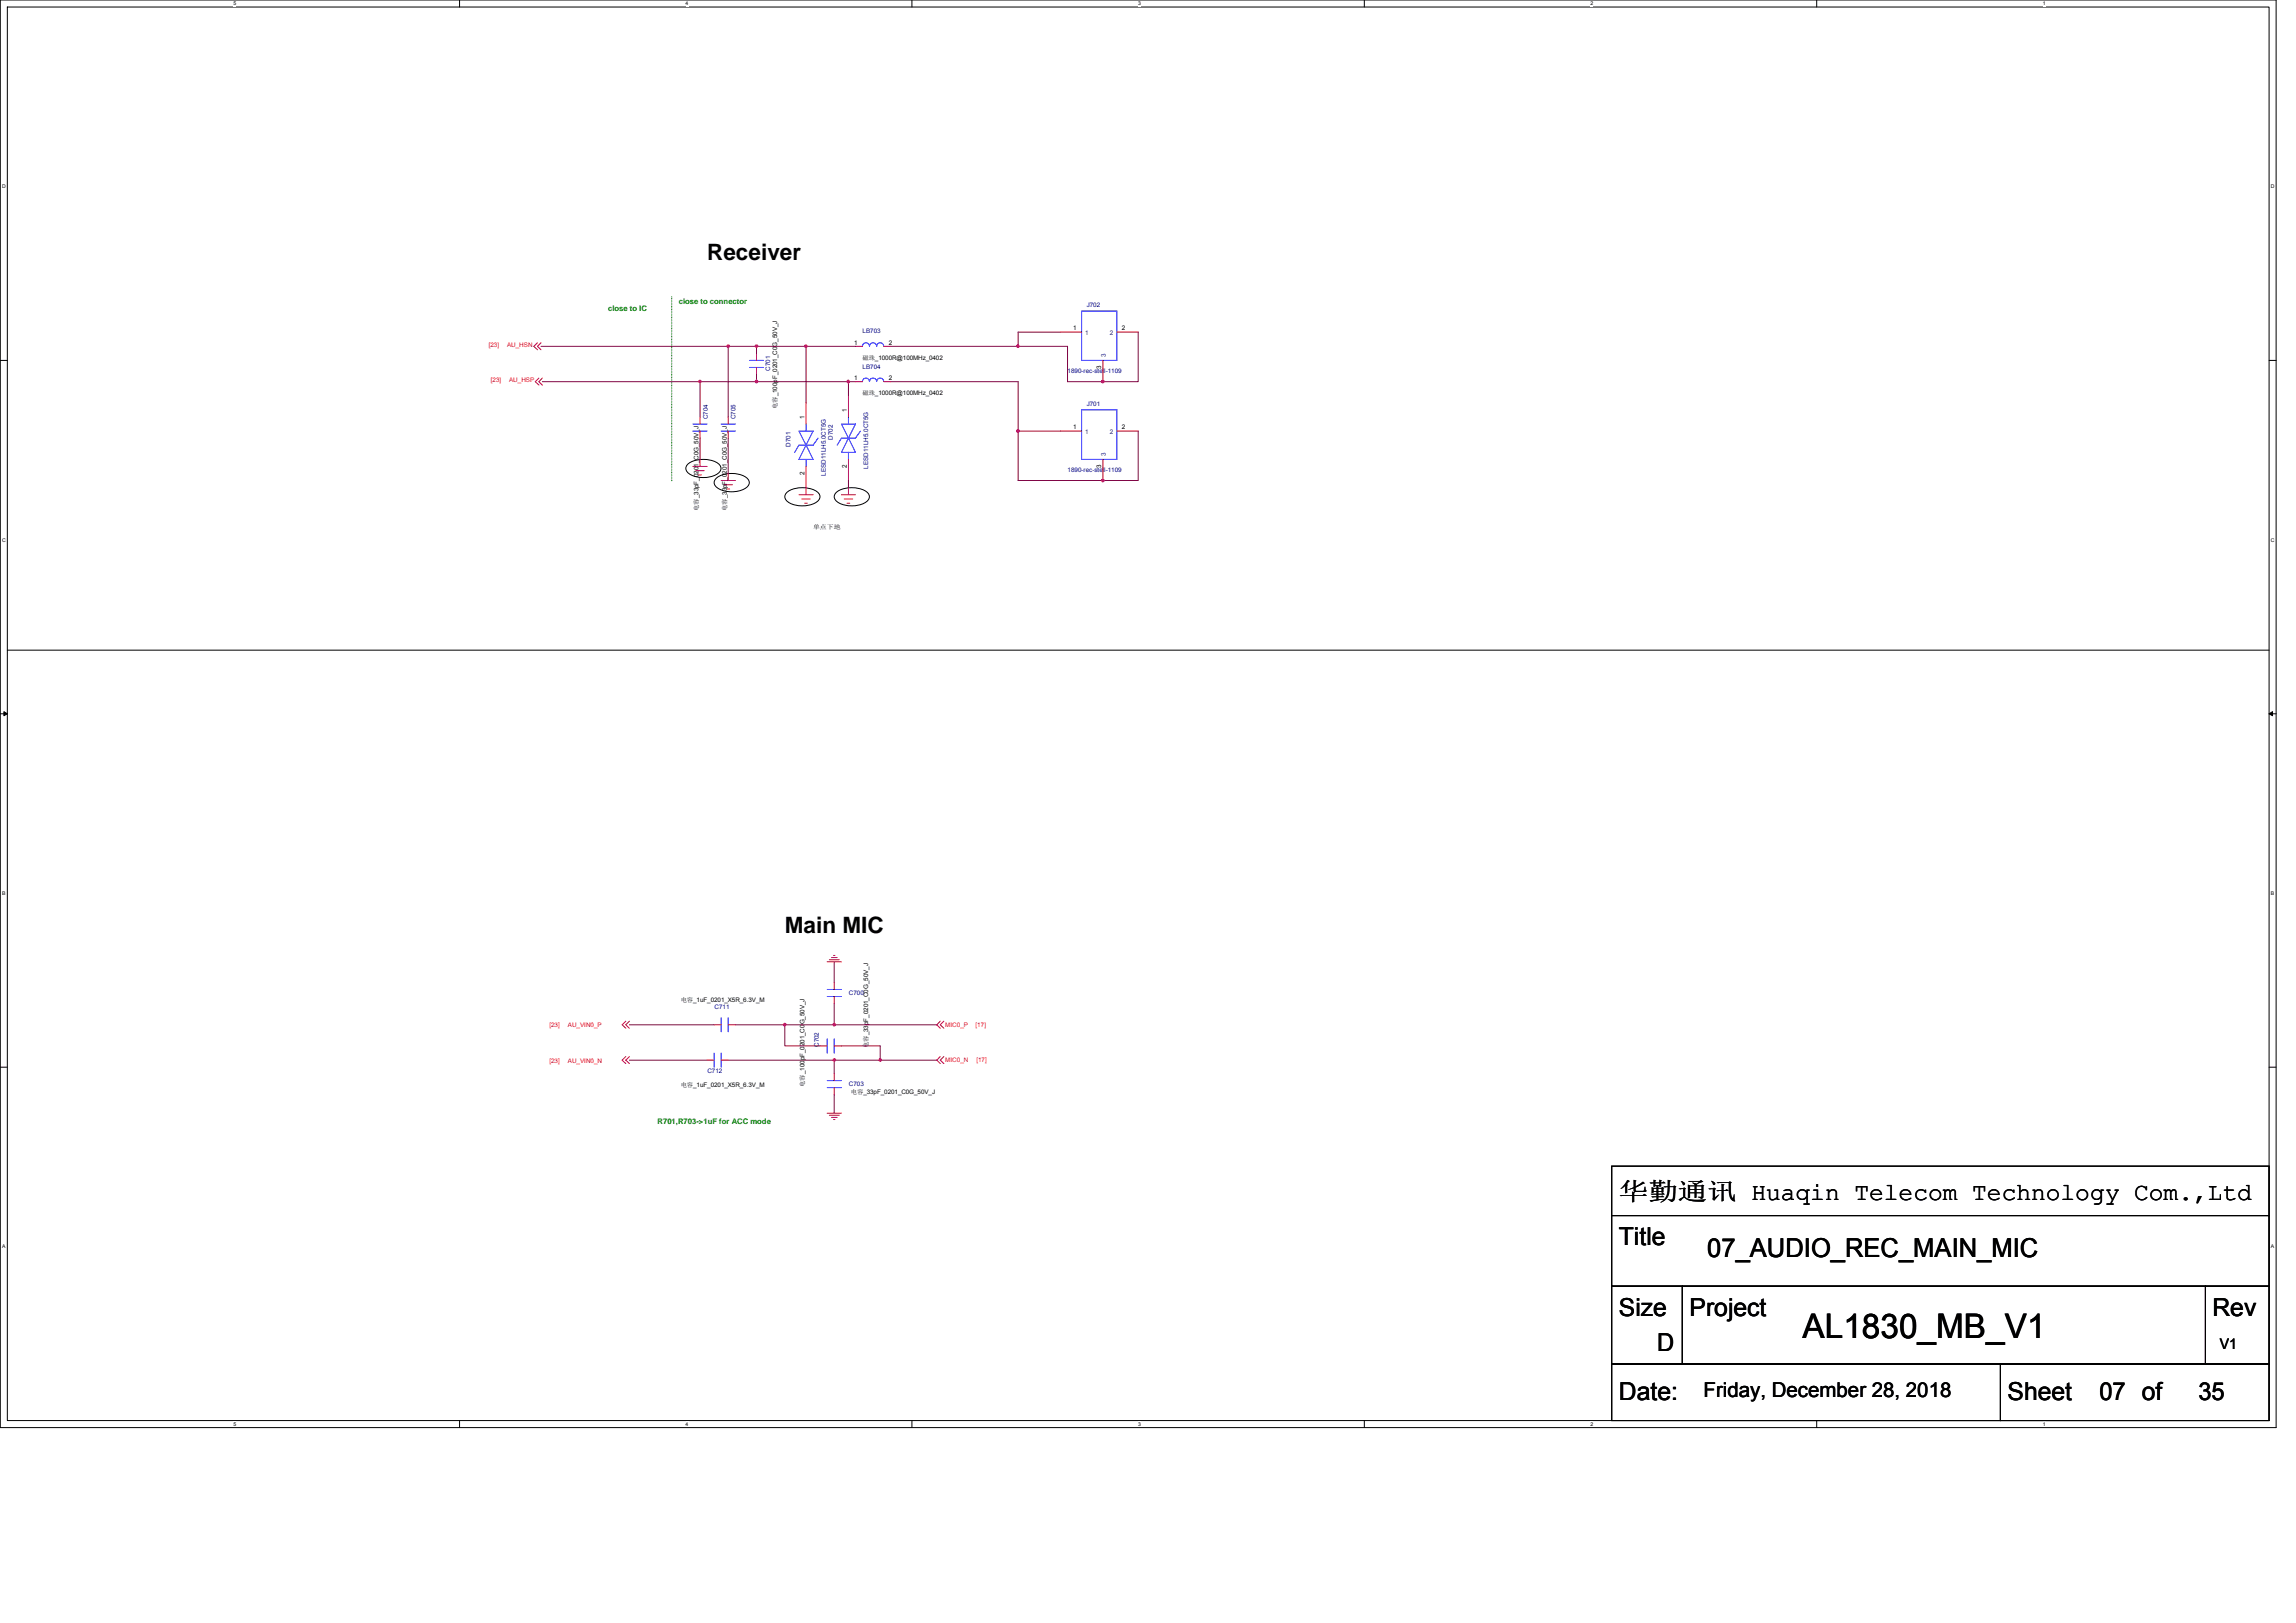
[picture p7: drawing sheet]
<svg xmlns="http://www.w3.org/2000/svg" width="297mm" height="210mm" viewBox="0 0 297 210" stroke-linecap="round" stroke-linejoin="round" font-family="sans-serif">
<defs><g id="words">
<text font-size="4.4" x="233.2" y="173.1">AL1830_MB_V1</text>
<text font-size="3.4" x="220.9" y="162.6">07_AUDIO_REC_MAIN_MIC</text>
<g font-size="3.2">
<text x="209.4" y="155.2">华勤通讯 Huaqin Telecom Technology Com.,Ltd</text>
<text x="209.4" y="161.1">Title</text>
<text x="209.4" y="170.2">Size</text>
<text x="218.6" y="170.2">Project</text>
<text x="286.2" y="170.2">Rev</text>
<text x="214.4" y="174.8">D</text>
<text x="209.4" y="181.2">Date:</text>
<text x="259.7" y="181.2">Sheet</text>
<text x="271.6" y="181.2">07 of</text>
<text x="284.4" y="181.2">35</text>
</g>
<g font-size="2.9">
<text x="91.5" y="33.6">Receiver</text>
<text x="101.5" y="120.7">Main MIC</text>
</g>
<text font-size="2.6" x="220.4" y="180.7">Friday, December 28, 2018</text>
<text font-size="1.9" x="287.2" y="174.5">V1</text>
<g font-size="1" fill="#008000">
<text x="78.7" y="40.2">close to IC</text>
<text x="87.8" y="39.3">close to connector</text>
<text x="85.1" y="145.4">R701,R703-&gt;1uF for ACC mode</text>
</g>
<g font-size=".8" fill="#000080">
<text x="140.6" y="39.7">J702</text>
<text x="99.6" y="48" transform="rotate(-90 99.6 48)">C701</text>
<text x="111.6" y="43.1">LB703</text>
<text x="111.6" y="47.7">LB704</text>
<text x="138.1" y="48.3">1890-rec-stell-1109</text>
<text x="140.6" y="52.5">J701</text>
<text x="91.6" y="54.3" transform="rotate(-90 91.6 54.3)">C704</text>
<text x="95.1" y="54.3" transform="rotate(-90 95.1 54.3)">C705</text>
<text x="102.3" y="57.8" transform="rotate(-90 102.3 57.8)">D701</text>
<text x="107.8" y="56.9" transform="rotate(-90 107.8 56.9)">D702</text>
<text x="106.8" y="61.5" transform="rotate(-90 106.8 61.5)">LESD11LH5.0CT5G</text>
<text x="112.3" y="60.6" transform="rotate(-90 112.3 60.6)">LESD11LH5.0CT5G</text>
<text x="138.1" y="61.1">1890-rec-stell-1109</text>
<text x="92.4" y="130.6">C711</text>
<text x="109.8" y="128.7">C700</text>
<text x="105.9" y="135.5" transform="rotate(-90 105.9 135.5)">C702</text>
<text x="91.5" y="138.8">C712</text>
<text x="109.8" y="140.5">C703</text>
</g>
<g font-size=".8" fill="#f00">
<text x="63.2" y="44.9">[23]</text>
<text x="65.6" y="44.9">AU_HSN</text>
<text x="63.5" y="49.4">[23]</text>
<text x="65.9" y="49.4">AU_HSP</text>
<text x="71.1" y="132.8">[23]</text>
<text x="71.1" y="137.5">[23]</text>
<text x="73.5" y="132.8">AU_VIN0_P</text>
<text x="73.5" y="137.5">AU_VIN0_N</text>
<text x="122.3" y="132.8">MIC0_P</text>
<text x="122.3" y="137.4">MIC0_N</text>
<text x="126.2" y="132.8">[17]</text>
<text x="126.3" y="137.4">[17]</text>
</g>
<g font-size=".8">
<text x="110.5" y="44.6">1</text>
<text x="111.6" y="46.5">磁珠_1000R@100MHz_0402</text>
<text x="115" y="44.6">2</text>
<text x="138.8" y="42.8">1</text>
<text x="142.5" y="47.7" transform="rotate(-90 142.5 47.7)">3</text>
<text x="145.1" y="42.8">2</text>
<text x="100.5" y="52.9" transform="rotate(-90 100.5 52.9)">电容_100pF_0201_C0G_50V_J</text>
<text x="109.6" y="53.3" transform="rotate(-90 109.6 53.3)">1</text>
<text x="110.5" y="49.2">1</text>
<text x="111.6" y="51.1">磁珠_1000R@100MHz_0402</text>
<text x="115" y="49.2">2</text>
<text x="104.1" y="54.2" transform="rotate(-90 104.1 54.2)">1</text>
<text x="138.8" y="55.6">1</text>
<text x="145.1" y="55.6">2</text>
<text x="104.1" y="61.4" transform="rotate(-90 104.1 61.4)">2</text>
<text x="109.6" y="60.5" transform="rotate(-90 109.6 60.5)">2</text>
<text x="142.5" y="60.5" transform="rotate(-90 142.5 60.5)">3</text>
<text x="90.4" y="66.1" transform="rotate(-90 90.4 66.1)">电容_33pF_0201_C0G_50V_J</text>
<text x="94" y="66.1" transform="rotate(-90 94 66.1)">电容_33pF_0201_C0G_50V_J</text>
<text x="105.2" y="68.5">单点下地</text>
<text x="88.1" y="129.6">电容_1uF_0201_X5R_6.3V_M</text>
<text x="112.3" y="135.6" transform="rotate(-90 112.3 135.6)">电容_33pF_0201_C0G_50V_J</text>
<text x="88.1" y="140.6">电容_1uF_0201_X5R_6.3V_M</text>
<text x="104.1" y="140.6" transform="rotate(-90 104.1 140.6)">电容_100pF_0201_C0G_50V_J</text>
<text x="110.1" y="141.5">电容_33pF_0201_C0G_50V_J</text>
</g>
<g font-size=".8" fill="#004080">
<text x="140.4" y="43.3">1</text>
<text x="143.1" y="46.2" transform="rotate(-90 143.1 46.2)">3</text>
<text x="143.6" y="43.3">2</text>
<text x="140.4" y="56.2">1</text>
<text x="143.1" y="59" transform="rotate(-90 143.1 59)">3</text>
<text x="143.6" y="56.2">2</text>
</g>
<g font-size=".7">
<text x="30.2" y=".7">5</text>
<text x="88.7" y=".7">4</text>
<text x="147.2" y=".7">3</text>
<text x="205.8" y=".7">2</text>
<text x="264.3" y=".7">1</text>
<text x=".3" y="24.4">D</text>
<text x="293.8" y="24.4">D</text>
<text x=".3" y="70.1">C</text>
<text x="293.8" y="70.1">C</text>
<text x=".3" y="115.8">B</text>
<text x="293.8" y="115.8">B</text>
<text x=".3" y="161.5">A</text>
<text x="293.8" y="161.5">A</text>
<text x="30.2" y="184.5">5</text>
<text x="88.7" y="184.5">4</text>
<text x="147.2" y="184.5">3</text>
<text x="205.8" y="184.5">2</text>
<text x="264.3" y="184.5">1</text>
</g>
</g></defs>
<path d="M0 0h294.5v184.7h-294.5zM.9 .9h292.7v182.9h-292.7z" fill="none" stroke="#000" stroke-width=".13"/>
<g fill="#fff">
<path d="M30.2 .1h.4v.7h-.4z"/>
<path d="M30.2 183.9h.4v.7h-.4z"/>
</g>
<path d="M59.5 0v.9M59.5 183.8v.9" fill="none" stroke="#000" stroke-width=".13"/>
<g fill="#fff">
<path d="M88.7 .1h.4v.7h-.4z"/>
<path d="M88.7 183.9h.4v.7h-.4z"/>
</g>
<path d="M118 0v.9M118 183.8v.9" fill="none" stroke="#000" stroke-width=".13"/>
<g fill="#fff">
<path d="M147.2 .1h.4v.7h-.4z"/>
<path d="M147.2 183.9h.4v.7h-.4z"/>
</g>
<path d="M176.5 0v.9M176.5 183.8v.9" fill="none" stroke="#000" stroke-width=".13"/>
<g fill="#fff">
<path d="M205.8 .1h.3v.7h-.3z"/>
<path d="M205.8 183.9h.3v.7h-.3z"/>
</g>
<path d="M235 0v.9M235 183.8v.9" fill="none" stroke="#000" stroke-width=".13"/>
<g fill="#fff">
<path d="M264.3 .1h.3v.7h-.3z"/>
<path d="M264.3 183.9h.3v.7h-.3z"/>
<path d="M.3 23.8h.4v.7h-.4z"/>
<path d="M293.8 23.8h.5v.7h-.5z"/>
<path d="M.3 69.5h.4v.7h-.4z"/>
<path d="M293.8 69.5h.5v.7h-.5z"/>
</g>
<path d="M0 46.6h.9M293.6 46.6h.9" fill="none" stroke="#000" stroke-width=".13"/>
<g fill="#fff">
<path d="M.3 115.2h.4v.8h-.4z"/>
<path d="M293.8 115.2h.4v.8h-.4z"/>
</g>
<path d="M0 92.4h.9M293.6 92.4h.9" fill="none" stroke="#000" stroke-width=".13"/>
<path d="M.5 92.1l.4 .3-.4 .2zM293.6 92.4l.4-.3v.5z" fill="#000" stroke="#000" stroke-width=".13"/>
<g fill="#fff">
<path d="M.3 160.9h.4v.8h-.4z"/>
<path d="M293.8 160.9h.4v.8h-.4z"/>
</g>
<g fill="none" stroke="#000" stroke-width=".13">
<path d="M89 60a3.7 3.7 0 0 1 4 0 .72 .72 0 0 1 0 1.2 3.6 3.6 0 0 1-4 0 .73 .73 0 0 1 0-1.2zM92.7 61.8a3.6 3.6 0 0 1 3.9 0 .72 .72 0 0 1 0 1.2 3.5 3.5 0 0 1-3.9 0 .72 .72 0 0 1 0-1.2zM101.8 63.7a3.7 3.7 0 0 1 4 0 .72 .72 0 0 1 0 1.2 3.6 3.6 0 0 1-4 0 .73 .73 0 0 1 0-1.2zM108.2 63.7a3.7 3.7 0 0 1 4 0 .72 .72 0 0 1 0 1.2 3.6 3.6 0 0 1-4 0 .73 .73 0 0 1 0-1.2zM.9 84.1h292.7M0 138.1h.9M293.6 138.1h.9M208.5 157.3h85.1v9.1h-85.1zM208.5 150.9h85.1v6.4h-85.1zM208.5 176.5h50.3v7.3h-50.3zM208.5 166.4h9.2v10.1h-9.2zM217.7 166.4h67.6v10.1h-67.6z"/>
<path d="M258.8 176.5h34.8v7.3h-34.8zM285.3 166.4h8.3v10.1h-8.3z"/>
</g>
<path d="M86.9 38.4v23.8M86.9 62.2h.1" fill="none" stroke="#008000" stroke-width=".13"/>
<g fill="none" stroke="#f00" stroke-width=".13">
<path d="M69.5 44.3l-.4 .5 .4 .5M69.7 48.9l-.4 .5 .4 .4M70 44.3l-.5 .5 .5 .5M70.2 48.9l-.5 .5 .5 .4M90.6 54v.9M90.6 55.8v.9M90.6 59.4v.9M94.2 54v.9M94.2 55.8v.9M97.9 47.5v1M97.9 45.7v.9M104.3 52.1v2.8"/>
<path d="M109.8 51.2v2.8M109.8 59.4v2.8M110.7 44.8h.9M110.7 49.4h.9M114.3 44.8h.9M114.3 49.4h.9M137.2 43h2.7M137.2 55.8h2.7M142.7 46.6v2.8M142.7 59.4v2.8M144.5 43h2.8M144.5 55.8h2.8"/>
<path d="M89.6 60.3h1.9M90 60.9h1.1M90.4 61.4h.3M93.3 62.2h1.8M93.7 62.7h1.1M94 63.3h.4M94.2 61.3v.9M103.4 64h1.8M103.7 64.6h1.1M104.1 65.1h.4M104.3 60.3v3.7M108.9 64h1.8"/>
<path d="M109.2 64.6h1.1M109.6 65.1h.3M109.8 63.1v.9M81 132.1l-.5 .5 .5 .4M81 136.7l-.5 .5 .5 .4M81.4 132.1l-.4 .5 .4 .4M81.4 136.7l-.4 .5 .4 .4M91.5 137.2h.9M92.4 132.6h.9M93.3 137.2h.9M94.2 132.6h.9M106.1 135.3h.9"/>
<path d="M107 124.4h1.9M107.3 124.2h1.3M107.6 123.9h.7M107.8 123.6h.2M107.9 138.9v.9M107.9 135.3h1M107.9 127.1v.9M107.9 128.9v.9M121.6 132.1l-.4 .5 .4 .4M121.6 136.7l-.4 .5 .4 .4M122.1 132.1l-.5 .5 .5 .4M122.1 136.7l-.5 .5 .5 .4"/>
<path d="M107 144h1.9M107.3 144.3h1.3M107.6 144.6h.7M107.8 144.8h.2M107.9 140.7v.9"/>
</g>
<g fill="none" stroke="#00f" stroke-width=".13">
<path d="M89.6 54.9h1.9M89.6 55.8h1.9M90.6 54.9h.1M90.6 55.8h.1M93.3 54.9h1.8M93.3 55.8h1.8M94.2 54.9h.1M94.2 55.8h.1M97 47.5h1.8M97 46.6h1.8M97.9 47.5h.1M97.9 46.6h.1"/>
<path d="M103.4 55.8h1.8l-.9 1.8zM104.3 57.6l.9 1.8h-1.8zM104.3 54.9v.9M104.3 59.4v.9M105.8 56.7l-.6 .9h-1.8l-.6 .9M108.9 54.9h1.8l-.9 1.8zM109.8 56.7l.9 1.8h-1.8zM109.8 54v.9M109.8 58.5v.9M111.3 55.8l-.6 .9h-1.8l-.6 .9M111.6 44.8a.44 .44 0 0 1 .4-.5 .44 .44 0 0 1 .5 .5 .47 .47 0 0 1 .4-.5 .47 .47 0 0 1 .5 .5M111.6 49.4a.44 .44 0 0 1 .4-.5 .44 .44 0 0 1 .5 .5 .47 .47 0 0 1 .4-.5 .47 .47 0 0 1 .5 .5"/>
<path d="M111.6 44.8h.1M111.6 49.4h.1M113.4 44.8a.44 .44 0 0 1 .5-.5 .44 .44 0 0 1 .4 .5M113.4 49.4a.44 .44 0 0 1 .5-.5 .44 .44 0 0 1 .4 .5M114.3 44.8h.1M114.3 49.4h.1M139.9 40.2h4.6v6.4h-4.6zM139.9 53h4.6v6.4h-4.6zM92.4 137.2h.1M92.4 136.2v1.9M93.3 136.2v1.9M93.3 137.2h.1"/>
<path d="M93.3 132.6h.1M93.3 131.7v1.8M94.2 131.7v1.8M94.2 132.6h.1M107 135.3h.1M107 134.4v1.8M107 139.8h1.9M107 128h1.9M107 128.9h1.9M107.9 139.8h.1M107.9 134.4v1.8M107.9 135.3h.1"/>
<path d="M107.9 128h.1M107.9 128.9h.1M107 140.7h1.9M107.9 140.7h.1"/>
</g>
<g fill="none" stroke="#800040" stroke-width=".13">
<path d="M70 44.8h24.2M70.2 49.4h20.4M90.6 56.7v2.7M90.6 49.4v4.6M90.6 49.4h7.3M94.2 56.7v4.6M94.2 44.8v9.2M94.2 44.8h3.7M97.9 44.8h6.4M97.9 48.5v.9M97.9 44.8v.9M97.9 49.4h11.9"/>
<path d="M104.3 44.8h6.4M104.3 44.8v7.3M109.8 49.4h.9M109.8 49.4v1.8M115.2 44.8h16.5M115.2 49.4h16.5v6.4M137.2 43h-5.5v1.8M137.2 55.8h-5.5v6.4h15.6v-6.4M147.3 43v6.4h-9.2v-4.6h-6.4M109.8 62.2v.9M81.4 132.6h11M81.4 137.2h10.1"/>
<path d="M94.2 137.2h13.7M95.1 132.6h6.4M101.5 132.6v2.7h4.6M101.5 132.6h6.4M107.9 132.6h13.3M107.9 137.2v1.7M107.9 124.4v2.7M107.9 129.8v2.8M107.9 137.2h6M108.9 135.3h5v1.9M113.9 137.2h7.3M107.9 141.6v2.4"/>
</g>
<g fill="#f0f" stroke="#f0f" stroke-width=".13">
<path d="M101.4 132.4h.2v.3h-.2z" fill-rule="evenodd"/>
<path d="M131.6 55.6h.2v.3h-.2z" fill-rule="evenodd"/>
<path d="M142.5 62h.3v.3h-.3z" fill-rule="evenodd"/>
<path d="M142.5 49.2h.3v.3h-.3z" fill-rule="evenodd"/>
<path d="M101.4 132.4h.2v.3h-.2z" fill-rule="evenodd"/>
<path d="M131.6 55.6h.2v.3h-.2z" fill-rule="evenodd"/>
<path d="M142.5 62h.3v.3h-.3z" fill-rule="evenodd"/>
<path d="M142.5 49.2h.3v.3h-.3z" fill-rule="evenodd"/>
<circle cx="113.9" cy="137.1" r=".17"/>
<circle cx="107.9" cy="137.1" r=".17"/>
<circle cx="107.9" cy="132.6" r=".17"/>
<circle cx="90.5" cy="49.4" r=".17"/>
<circle cx="97.9" cy="49.4" r=".17"/>
<circle cx="94.2" cy="44.8" r=".17"/>
<circle cx="131.7" cy="44.8" r=".17"/>
<circle cx="97.9" cy="44.8" r=".17"/>
<circle cx="109.7" cy="49.4" r=".17"/>
<circle cx="104.3" cy="44.8" r=".17"/>
</g>
<use href="#words"/>
</svg>
